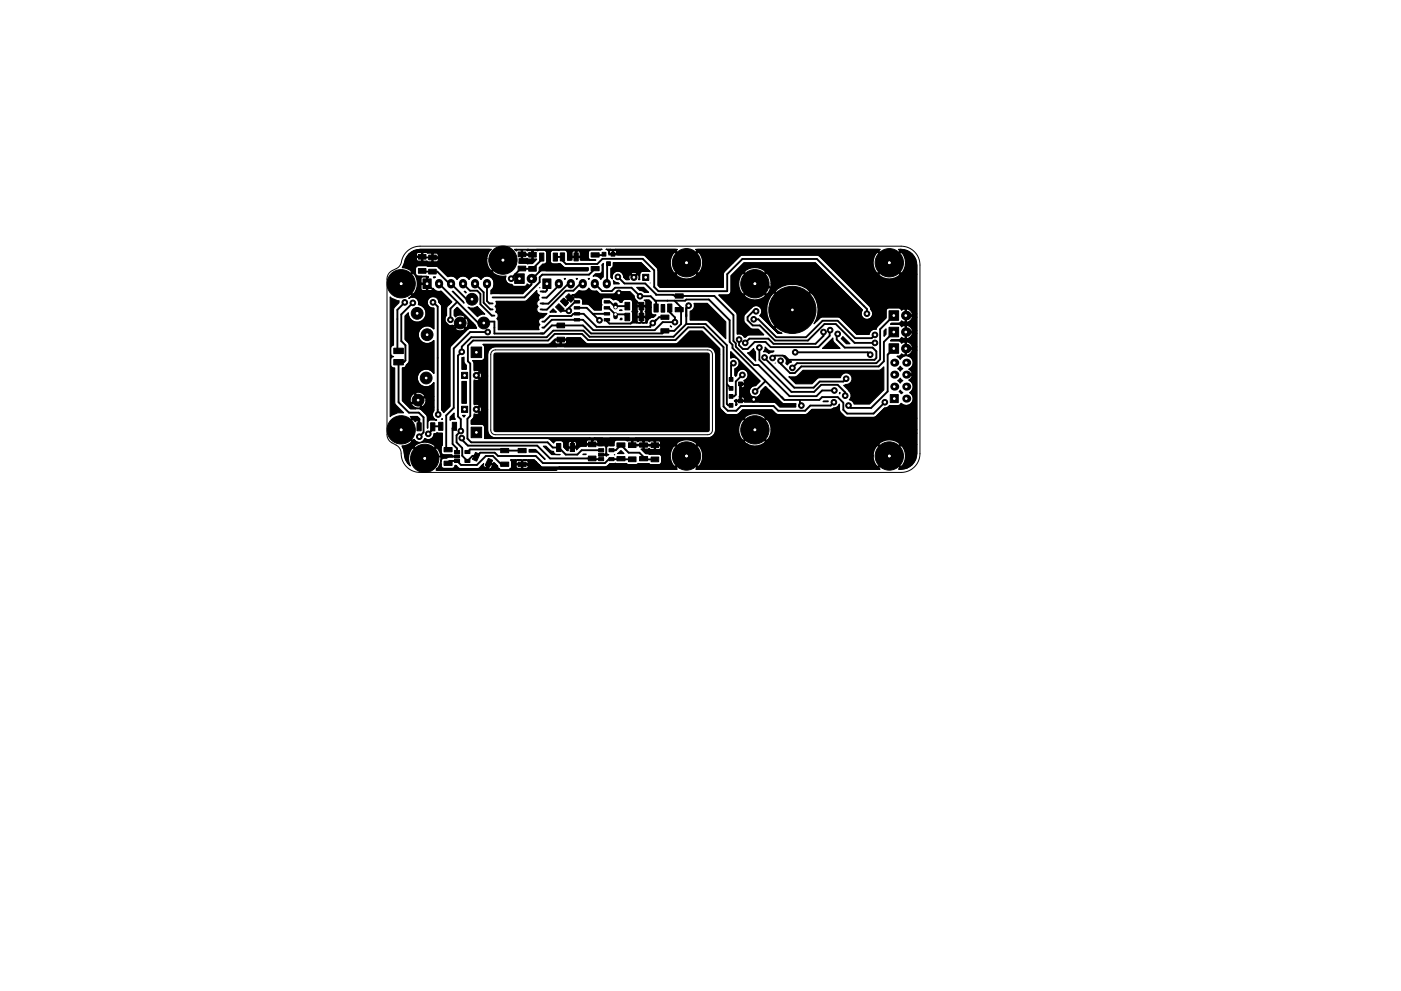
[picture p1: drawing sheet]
<svg xmlns="http://www.w3.org/2000/svg" width="297mm" height="210mm" viewBox="0 0 297 210" stroke-linecap="round" stroke-linejoin="round" font-family="sans-serif">
<path d="M104.3 74.5l.8-.3h45a1 1 0 0 1 1 1v16a1 1 0 0 1-1 1h-45a1 1 0 0 1-1-1v-16zM85.1 96.2l-.2-.7-.4-.6-2-1.5-.4-1.2v-33.2l.1-.6 .4-.6 1.7-1 .7-.8a4.2 4.2 0 0 1 4.1-3.8h102a4 4 0 0 1 4 4v40a4 4 0 0 1-4 4h-102a4 4 0 0 1-4-4" fill="none" stroke="#000" stroke-width=".21"/>
<g fill="#000" stroke="#000" stroke-width=".21">
<path d="M88.7 54h1.6v1h-1.6zM88.7 57h1.6v1h-1.6zM89.7 59.2h1.7v2h-1.7zM90.9 54.1h1.6v1h-1.6zM90.9 57.1h1.6v1h-1.6zM109.9 56.5h1.6v1h-1.6zM109.9 53.5h1.6v1h-1.6zM109.1 58.1h2v2h-2zM112.1 56.5h1.6v1h-1.6zM112.1 53.5h1.6v1h-1.6zM114.4 53.7h.9v1.7h-.9zM115.1 59.2h1.7v2h-1.7z"/>
<path d="M117.3 53.7h.9v1.7h-.9zM118.8 53.7h.9v1.7h-.9zM121.7 53.7h.9v1.7h-.9zM125.3 56.5h1.7v.9h-1.7zM125.3 53.6h1.7v.9h-1.7zM127.7 53.5h.8v.8h-.8zM128.6 55.5h.8v.8h-.8zM129.6 53.5h.8v.8h-.8zM136.3 58.2h1.3v1.3h-1.3zM83.5 73.9h2v1.1h-2zM83.5 76.3h2v1.1h-2zM97.9 79h1.3v1.3h-1.3z"/>
<path d="M99.9 73.6h2.2v2.3h-2.2zM117.8 65.1l.7-.7 1.1 1.2-.7 .7zM118.1 68.5h1.6v1h-1.6zM118.1 71.5h1.6v1h-1.6zM119.9 63l.7-.7 1.1 1.1-.7 .7zM121.8 63.8h1.1v.5h-1.1zM121.8 65.1h1.1v.5h-1.1zM121.8 66.3h1.1v.5h-1.1zM121.8 67.6h1.1v.5h-1.1zM128.1 67.6h1.1v.5h-1.1zM128.1 66.3h1.1v.5h-1.1zM128.1 65.1h1.1v.5h-1.1z"/>
<path d="M128.1 63.8h1.1v.5h-1.1zM132.5 66.4h1v1.6h-1zM132.5 64.1h1v1.6h-1zM135.5 66.4h1v1.6h-1zM135.5 64.1h1v1.6h-1zM138.7 64.5h.9v1.7h-.9zM140.1 69.7h1.7v.9h-1.7zM140.1 66.8h1.7v.9h-1.7zM141.6 64.5h.9v1.7h-.9zM143.2 65.2h1.7v.9h-1.7zM143.2 62.3h1.7v.9h-1.7zM188.5 65.9h2v2.1h-2z"/>
<path d="M188.5 69.4h2v2.1h-2zM188.5 72.9h2v2.1h-2zM88.4 89.7h.9v1.7h-.9zM91.3 89.7h.9v1.7h-.9zM93 89.6h.9v1.7h-.9zM94.2 94.9h1.7v.9h-1.7zM94.2 97.8h1.7v.9h-1.7zM96.4 97.5h1v.6h-1zM96.4 96.5h1v.7h-1zM96.4 95.6h1v.6h-1zM95.9 89.6h.9v1.7h-.9zM97.9 86.2h1.3v1.3h-1.3z"/>
<path d="M98.6 95.6h1v.6h-1zM98.6 97.5h1v.6h-1zM100.8 96l.9 .4-.6 1.5-.9-.5zM99.9 90.6h2.2v2.3h-2.2zM103.5 97.2l1 .5-.7 1.4-.9-.4zM106.2 98h1.7v.9h-1.7zM106.2 95.1h1.7v.9h-1.7zM109.9 95.1h1.7v.9h-1.7zM109.9 98h1.7v.9h-1.7zM118 94.1h.9v1.7h-.9zM120.9 94.1h.9v1.7h-.9zM124.8 96.8h1.6v1h-1.6z"/>
<path d="M124.8 93.8h1.6v1h-1.6zM126.9 97.1h1.1v.6h-1.1zM126.9 96.1h1.1v.7h-1.1zM126.9 95.2h1.1v.6h-1.1zM129.1 95.2h1.1v.6h-1.1zM129.1 97.1h1.1v.6h-1.1zM130.8 94h1.7v.9h-1.7zM130.8 96.9h1.7v.9h-1.7zM133.3 96.9h1.6v1h-1.6zM133.3 93.9h1.6v1h-1.6zM135.6 94h1.7v.9h-1.7zM135.6 96.9h1.7v.9h-1.7z"/>
<path d="M138.1 97h1.6v1h-1.6zM138.1 94h1.6v1h-1.6zM154.6 85.6h.8v.8h-.8zM154.6 83.7h.8v.8h-.8zM154.6 82h.8v.8h-.8zM154.6 80.1h.8v.8h-.8zM156.6 84.6h.8v.8h-.8zM156.6 81h.8v.8h-.8zM188.8 83.7h1.7v1.7h-1.7z"/>
<circle cx="106.6" cy="55.2" r="3"/>
<circle cx="106.6" cy="55.2" r="2"/>
<circle cx="108.4" cy="59.1" r=".6"/>
<circle cx="131" cy="58.7" r=".6"/>
<circle cx="134.4" cy="58.8" r=".65"/>
<circle cx="145.6" cy="55.7" r="3"/>
<circle cx="145.6" cy="55.7" r="2"/>
<circle cx="188.6" cy="55.7" r="3"/>
<circle cx="188.6" cy="55.7" r="2"/>
<circle cx="85.1" cy="60.2" r="3"/>
<circle cx="85.1" cy="60.2" r="2"/>
<circle cx="85.8" cy="64.2" r=".6"/>
<circle cx="87.5" cy="64.3" r=".6"/>
<circle cx="88.4" cy="66.5" r="1.25"/>
<circle cx="90.6" cy="71" r="1.25"/>
<circle cx="91.8" cy="64.1" r=".6"/>
<circle cx="95.5" cy="67.8" r=".6"/>
<circle cx="97.6" cy="68.5" r="1.25"/>
<circle cx="97.9" cy="74.6" r=".6"/>
<circle cx="100.1" cy="63.5" r="1.25"/>
<circle cx="101" cy="79.6" r=".65"/>
<circle cx="102.6" cy="68.5" r="1.25"/>
<circle cx="103.4" cy="70.4" r=".6"/>
<circle cx="120.6" cy="65.9" r=".6"/>
<circle cx="127.1" cy="67.9" r=".6"/>
<circle cx="131.2" cy="62.1" r=".6"/>
<circle cx="135.7" cy="62.8" r=".6"/>
<circle cx="138.4" cy="68.5" r=".6"/>
<circle cx="143.1" cy="68.3" r=".6"/>
<circle cx="146" cy="64.8" r=".6"/>
<circle cx="155.5" cy="77" r=".6"/>
<circle cx="156.7" cy="72" r=".6"/>
<circle cx="157.4" cy="79.5" r=".6"/>
<circle cx="158" cy="72.7" r=".6"/>
<circle cx="159.8" cy="67.7" r=".6"/>
<circle cx="160.1" cy="60.2" r="3"/>
<circle cx="160.1" cy="60.2" r="2"/>
<circle cx="160.3" cy="66" r=".6"/>
<circle cx="161" cy="73.7" r=".6"/>
<circle cx="162.1" cy="75.8" r=".6"/>
<circle cx="163.8" cy="75.9" r=".6"/>
<circle cx="165.5" cy="76.5" r=".6"/>
<circle cx="168" cy="65.7" r="5"/>
<circle cx="168" cy="78" r=".6"/>
<circle cx="168.6" cy="74.7" r=".6"/>
<circle cx="174.6" cy="70.4" r=".6"/>
<circle cx="176" cy="70" r=".6"/>
<circle cx="177.6" cy="70.8" r=".6"/>
<circle cx="183.8" cy="66.5" r=".6"/>
<circle cx="184.5" cy="75.2" r=".6"/>
<circle cx="185.5" cy="72.7" r=".6"/>
<circle cx="185.5" cy="71" r=".6"/>
<circle cx="85.1" cy="91.2" r="3"/>
<circle cx="85.1" cy="91.2" r="2"/>
<circle cx="88.6" cy="84.9" r="1.25"/>
<circle cx="88.9" cy="92.6" r=".6"/>
<circle cx="90.1" cy="97.2" r="3"/>
<circle cx="90.1" cy="97.2" r="2"/>
<circle cx="90.4" cy="80.2" r="1.25"/>
<circle cx="90.8" cy="92" r=".6"/>
<circle cx="92.9" cy="87.9" r=".6"/>
<circle cx="97.7" cy="91.4" r=".6"/>
<circle cx="97.9" cy="92.9" r=".6"/>
<circle cx="101" cy="86.8" r=".65"/>
<circle cx="145.6" cy="96.7" r="3"/>
<circle cx="145.6" cy="96.7" r="2"/>
<circle cx="159.8" cy="84.7" r=".6"/>
<circle cx="160.1" cy="91.2" r="3"/>
<circle cx="160.1" cy="91.2" r="2"/>
<circle cx="160.1" cy="83" r=".6"/>
<circle cx="169.9" cy="86" r=".6"/>
<circle cx="176.8" cy="85.3" r=".6"/>
<circle cx="176.9" cy="82.8" r=".6"/>
<circle cx="179.2" cy="83.9" r=".6"/>
<circle cx="179.4" cy="80.3" r=".6"/>
<circle cx="179.9" cy="86" r=".6"/>
<circle cx="187.6" cy="85.3" r=".6"/>
<circle cx="188.6" cy="96.7" r="3"/>
<circle cx="188.6" cy="96.7" r="2"/>
</g>
<g fill="#000">
<circle cx="112.7" cy="59.1" r="1.02"/>
<circle cx="189.6" cy="79.5" r=".85"/>
<circle cx="189.6" cy="76.9" r=".85"/>
<circle cx="192" cy="73.9" r="1.02"/>
<circle cx="192" cy="70.4" r="1.02"/>
<circle cx="192" cy="66.9" r="1.02"/>
<circle cx="192.1" cy="79.5" r=".85"/>
<circle cx="192.1" cy="76.9" r=".85"/>
<circle cx="189.6" cy="82" r=".85"/>
<circle cx="192.1" cy="84.6" r=".85"/>
<circle cx="192.1" cy="82" r=".85"/>
</g>
<path d="M93.1 60v.4M95.6 60v.4M98.2 60v.4M100.7 60v.4M103.3 60v.4M118.5 60v.4M121 60v.4M123.6 60v.4M126.1 60v.4M128.7 60v.4" fill="none" stroke="#000" stroke-width="1.7"/>
<path d="M130.5 64.6v.5M130.5 66.7v.5" fill="none" stroke="#000" stroke-width="1"/>
<g fill="none" stroke="#000" stroke-width=".4">
<path d="M89.2 54.5l.5 .1h2.8l.2 .2M89.5 57.5l.2 .1h3l2.6 2.6h.3l3.3 3.3h1.2M95.6 59.9v.6M112.9 53.1v.9h-2.2M114.9 54.5v.6l-2 1.9h-2.5l-2 2.1M115.9 56.1l-3 3h-.2v1.2l-1.1 1.1h-5.9l-.5 .4h-.7l.1-.1M117.8 54.5h1.5v.8l.7 .7h6.6l1.1-1.1h8.6l2.4 2.4v3.6l.9 .9h14.6v-3.6l3.2-3.3h15.8l10.6 10.6v1M126.2 57l-1.3 1.3h-9.9l-.6 .5v1.1l-3.2 3.2h-6.7M126.7 54.1h1.1M128.7 56.1v4.1M131 58.7l1.4 1.4h4.4l2.3 2.4h3.7l.3 .3h8.4l4 4v5.5l.5 .5v.7l3.9 3.9h.9l6.6 6.6h5.7l1.2-1.2h2.6M85.8 64.2l-1.5 1.5v9"/>
<path d="M87.5 64.3l-2.4 2.4v5.7l.9 .8v3.3l-.4 .4h-1.1v8.4l2.2 2.2h2.1l1 1v3.2l-.9 .9M90.8 60.2h-.2l3.7 3.7v4.3l.9 .9h1.8l.6-.6M91.8 64.1l1 .9 .1 22.9M93.1 60.2l8.3 8.3h1.2l.3-.3h1.9v2.6h10.5l1.7-1.8h6.6l1.7 1.7h15.1l.6-.5h2l1.4-1.5v-3.5l-1.4-1.4M96.9 64l-1.4 1.5v2.3M98.2 60.2l1.5 1.5h1.5l.7 .6v2.2l2.4 2.5h.5M100.7 60.2l1.8 1.8v2.2l1.5 1.4h.5M103 60.2h.3v3.7l.5 .5h.7M103.4 70.4h-3.7l-3.5 3.5v12.6l-1.6 1.6v7.3M114.6 61.8h.7M114.6 70.7h.5M116 60.2v1.4l-.3 .3h-.7"/>
<path d="M118.5 60.2v.4l-2.6 2.6h-.9M118.7 65.3l.6 .6h1.3M118.9 72.2v1.2M120.5 63.7h.6l1.8-1.9h3.6l.6 .6h6.4l2.5 2.5v2.3h-.9l-1.4 1.4h-4.5l-.5-.5v-.2M120.5 65.8l.1 .1M121 60.2h-.5l-4.2 4.2h-1.7M122.3 65.3h2.1l2.7 2.6M122.3 64h-.4l-1.3 1.3v.6M123.6 60.2h-.6l-1.4 1.5h-1.6l-4.1 4-1.3-.1M125.7 66.6h3M126.1 60.2l1.6 1.5h2l.7-.7h3.5l1.8 1.8h2.3l1.1 1.2v1.3M128.7 65.3h.4l1.4 1.4h2l.5 .5"/>
<path d="M128.7 64h.6l1.2 1.2M130.4 66.6l.1 .1M131.2 62.1l-.2 .3M133 64.9h-2.2l-.4 .4M138.9 63.8h6.4l.2-.3h4.8l4.4 4.4v4.6l.6 .6v.7l11 11h7.4l.6-.6h3.3l1.2 1.2v1.5l.8 .8h5.6l2.4-2.4M139.1 67.9l-1.2 1.1v.3h-11.4l-2.8-2.7h-2.1l-.5 .4h-4.5l-1.2 1.2h-.4M141 67.3h-1.2l-.9 .8M142 65.3v.9l1.1 1.1v1.4M143.1 68.3h-2.6l-1.7 1.7h-13l-2.2-2.1h-6.6l-1.7 1.6h-.3M145.5 68.7h4.1l4.5 4.5v12.5l.3 .3h.6M145.5 68.7l-2.7 2.7h-17.8l-1.3-1.3h-6.4l-1.4 1.4h-16l-2 2v1.1l-.8 .8v12.9l.6 .6v2.5l-.9 .9v1.5l1.2 1.2v1.7l1.1 1.1 1.1-1.1h.7M146 64.8l-.5 .5v3.4"/>
<path d="M155.5 77l-.5 .5v3M157.4 79.5l-1.4 1.4v2.8l-.3 .4h-.7M159.8 67.7h1l3.8 3.8h6.3l3.5-3.5h3.2l3.7 3.7h3.5l.7-.7M160.3 66h-.6l-1.2 1.2v.7l1.1 1.1h1.5l3.2 3.2h7l3.5-3.5h2.4l4 4h4.3M161 73.7v2.6l6.8 6.8h4.8l1.5-1.5h3.5l1.6 1.6v.7M162.1 75.8l6.3 6.4h4.1l1.3-1.3h5l.6-.6M162.5 60.2l5.5 5.5M168.6 74.7h15.4l.5 .5M174.6 70.4v.8l-1.7 1.7h-8.9l-1.1-1.1h-4l-.9 .9M176 70l-.1 1.2-2.4 2.4h-10.1l-1.1-1.1h-2.3l-1.5 1.5h-1l-.8-.8v-1.2M177.6 70.8l-.2 .2v1l1.7 1.7h5.9l.8 .8v1.4l-.4 .4h-18.5l-.9-.9h-1.7l-.5 .5M189.5 66.9l-2.9 2.9v6.4l-.8 .8h-16.8l-1 1"/>
<path d="M189.5 70.4l-2.1 2.1v4.1l-1.1 1.1h-16.4l-1.4 1.4h-1l-2-2v-.6M189.5 73.9l-1.3 1.3v7.8l-3.5 3.5h-4.3l-.5-.5M90.1 96.2v1M90.1 97.2l.4 .5M92.5 99.7h25.5M93.5 90.4h-1.6l-.1 .7-1 .9M94.8 98.3l.5-.5h1.6l.9 .8h3.3l1.9-1.9h1.5l1.8 1.8h.7M96.4 90.4l-.4 .4v3.4l.9 .9v.8M96.9 96.8h-6.4l-.4 .4M97.9 92.9v.3l1.3 1.3h14.7l2.7 2.8h9M100.9 96.9l.9-.9h3.1l.7 .7h8l1.5 1.5h13.2l.8-.8 2.6-.1 .1 .1h2.3M103.7 98.2v.8l-.8 .7"/>
<path d="M108.8 99.6l.1 .1M110.7 98.5l.1 1.2M110.7 95.6h-3.7l-.2-.3h-7.1l-.6 .6M122.5 93.9v.4M122.5 94.3l-.6 .6h-.5M125.6 93.6v.7h-3.1M125.7 97.4h1.8M128.5 93.2v3l-.2 .3h-.8M129.7 95.5h.9l1.1-1.1 1.6 1.6h2.3l.9 .9 .1 .6h2.3M134.1 93.4v1l4.8 .1M154.1 81.5l.9 .9h-.3M157 81.4v3.6h3.3"/>
<path d="M162.2 80.7v.2l-2.1 2.1M163.3 81.8v.1M169.6 84.8v.9l.3 .3M176.8 85.3l-.7 .7h-4.3l-1.1 1.1h-5.7l-1-1h-6.9l-1 1h-1.8l-.9-.9v-12.6l-4.2-4.2h-3.3l-2.7 2.7h-18.5l-1.3-1.3h-5.8l-1.4 1.4h-15.9l-1.1 1.1v3.3l.5 .5v11.1l-.6 .6v4.2l.8 .8h16.2l1.1 1.1h1.3l1.5 1.5h2.4l.9-.9h4.2"/>
</g>
<g fill="#000" stroke="#000" stroke-width=".25">
<path d="M86.7 53.9l1.1-.7 1.3-.3h14.7l-.8 1.6v.3h-9.5l-.4-.7a.62 .62 0 0 0-.6-.6l-3.8-.2a.64 .64 0 0 0-.6 .7v1a.64 .64 0 0 0 .6 .6h1.8l.4 .2h1.6l.4-.2a.79 .79 0 0 0 .6-.8h9.5a3.6 3.6 0 0 0 4.2 4 1.25 1.25 0 0 0 1.3 1.6l.2 .2h-3l-.7 .4-.4-.1a1.55 1.55 0 0 0-.5-2.1 1.55 1.55 0 0 0-2.1 .5 1.44 1.44 0 0 0-2.6 0 1.44 1.44 0 0 0-2.5 0 1.41 1.41 0 0 0-1.9-.6l-2.3-2.2-4-.2a.64 .64 0 0 0-.6 .7v1.1l-1-1-1.3-.5h-.4l.6-1.6zM86.7 53.9a3.3 3.3 0 0 1 2.4-1h15.1l-.4 .4-.4 .8h-10.5l-.4-.4-.9 .1h-.9l-.3-.2-.8 .1-.9-.1-.4 .3 .1 .5h1v-.7h.2l.1 .7v.2l-1.4 .1v.5l.4 .2h.6l.1-.8h.2l.1 .8 .8-.1 .3 .2 .7 .1 .1-1.8h.2v.7h1l.1-.4h10.5l-.2 .8-11.4-.1 .1 .8 .9-.1 .1-.6h10.3a2.92 2.92 0 0 0 1 2.6l2.4-2.5 .2 .2-2.4 2.4 .3 .4 .6 .4 .7 .2h1.3l-.1 .2a1.23 1.23 0 0 0 1.3 1.6l.2 .2 .4 .2 2.2-.1 .5-.5 .8 .4-1.8 1.7-6.7 .1v-.8a1.6 1.6 0 0 0 .3-2.4 1.6 1.6 0 0 0-2.4 0h-.1a1.49 1.49 0 0 0-2.5 .1 1.48 1.48 0 0 0-2.5 0 1.47 1.47 0 0 0-1.9-.6l-2.2-2.1-4.3-.2-.4 .5v1.1l.2 .5 .4 .1h1.8l.4 .2h-1.3l-.3 .3 .1 1h1v-1.2h.3v1.3h-2.2a2.78 2.78 0 0 0-1-2.3l-2.3 2.3 2.3 2.3a2.31 2.31 0 0 0 1-2.3h2.2v.1l-1.4 .1v.9l.1 .2 .9 .1 .1-1.3h.3l.1 1.3h.8l.2-.4 .7 .5 1 .1 2.3 2.2-1.1 1.2v1.7l-.2 .2a1.23 1.23 0 0 0 0 1.5 1.23 1.23 0 0 0 1.5 .4l.1 .4 .3 .2 2.2-2.3a1.34 1.34 0 0 0-2 0l-.3-.4v-1.1l.6-.6 3.4 3.4h-1l-.1-.7-.4-.4-1 1 1 1.1 .3-.4 .2-.6h1l.5 .4 .2 .6-2.4 .1-1-1-1 1a1.32 1.32 0 0 0 2 0h.7l-3.7 3.7-.2 .4v12.4l-1.3 1.3-.5-.5v-22l-.1-.4-.5-.6a1.24 1.24 0 0 0-1.4-1.1 1.24 1.24 0 0 0-1 1.4 1.24 1.24 0 0 0 1.4 1.1v4.4l-.3-.3a1.88 1.88 0 0 0-2.6 .3 1.88 1.88 0 0 0 .2 2.6 1.88 1.88 0 0 0 2.7-.2v7l-.2-.2a1.88 1.88 0 0 0-2.8-.1 1.88 1.88 0 0 0 .2 2.8 1.88 1.88 0 0 0 2.8-.5v2.9h-2a1.32 1.32 0 0 0-1.9-.7l.6 1.3 1.3-.6h2v.8h-1.7l-.2-.6-1 .5h-.6l-.6-1.3a1.32 1.32 0 0 0-.7 1.9l1.3-.6h.6l-.3 .2 .6 1.3 .3-.1 .4-.4 .2-.9h1.7v1.5h-2.8l-.6-1.3-1.3 .6 .2 .4 .8 .5 .7-.1 .2-.1h2.8l-.1 .8a1.23 1.23 0 0 0 .7 1.9h-1.3l-.5 .2-.1 .3-.1 1.2v-2.3l-.2-.5-1.3-1.2-2.1-.1-1.7-1.7v-6.9a.73 .73 0 0 0 .9-.7l.6-.8v-3.4l-.2-.4-.7-.8v-4.9l.7-.7v.3a1.88 1.88 0 0 0 1.9 1.7 1.88 1.88 0 0 0 1.8-1.8 1.88 1.88 0 0 0-1.6-2 1.23 1.23 0 0 0-.5-1.4 1.23 1.23 0 0 0-1.5 .1l-.1-.1 .7-.6-2.4-2.4 2.4-2.4-.3-.5-.6-.3-1.1-.2 .7-1.9zM88.2 58.4l.3 .2h.9l-.4 .6v2a.64 .64 0 0 0 .7 .7h1.3l1.1 1.1a1.25 1.25 0 0 0-1.5 1.1 1.25 1.25 0 0 0 1.4 1.3v4.4a1.9 1.9 0 0 0-2.8-.2 1.9 1.9 0 0 0 0 2.8 1.9 1.9 0 0 0 2.8-.1v6.9a1.91 1.91 0 0 0-2.9-.4 1.91 1.91 0 0 0 0 2.8 1.91 1.91 0 0 0 2.9-.4v5.9a1.21 1.21 0 0 0 .6 2h-.2a1.88 1.88 0 0 0-1.6 .2l-.1 .4-.1 1.1v-2.3a2.79 2.79 0 0 0-1.5-1.7h-.1a1.9 1.9 0 0 0 1.3-2.9 1.9 1.9 0 0 0-3.1-.2 1.9 1.9 0 0 0 .9 3h-1.1l-1.7-1.7v-6.9h.2a.69 .69 0 0 0 .7-.7l.5-.6 .1-.3v-3.3l-.3-.5-.6-.7v-4.9l.7-.7a1.9 1.9 0 0 0 1.7 2 1.9 1.9 0 0 0 2.1-1.7 1.9 1.9 0 0 0-1.7-2.1 1.22 1.22 0 0 0-1.4-1.6 3.5 3.5 0 0 0 .9-4.6zM91.9 58.8h.4l-.3 .2zM109.1 52.9h18.5l-.3 .2-2.1-.1-.3 .2-.2 .4h-1.7a.45 .45 0 0 0-.7-.3h-.3a.45 .45 0 0 0-.7 .3l.1 .8h.6v-1.1h.3v1.1l.7-.1v-.7h1.7v1.1l.2 .3 .3 .2h1.1h-3.3l-.1-.6h-1.5l-.1 .6h-1v-1.7l-.3-.4h-2.9l-.3 .2-.1 .4v1.9l.3 .4h1.8l1 .8h4.9v.5l-.1 .1h-9.6l-.7 .4v-1l.8-.8 .5-.1 .3-.2v-2l-.2-.5-.3-.1h-1l-.4 .1-1.9-.1-.3 .1-.3-.2h-.6l-.1 .8 2 .1v-.7h.2v.7v.3l-2.2-.1 .1 .8 .9-.1 .2 .1 .7 .1 .1-.8h.2v.7l.8 .1-.9 .9-1.1 .1-1.8-.2v-.9l.5-.1v-1.7l-.7-.1-.3 .3zM110.3 55.1l3.3 .1-.7 .7-1.1 .1-1.5-.2zM111.8 52.9h.2zM112.5 59h.3v.3l-.3-.1zM113.8 52.9h13.8l-.3 .1h-2a.64 .64 0 0 0-.6 .6v.9a.64 .64 0 0 0 .6 .7h1h-3.1v-1.5a.64 .64 0 0 0-.6-.7h-.9a.64 .64 0 0 0-.6 .7v1.5h-.8v-1.5a.64 .64 0 0 0-.6-.7l-1.3 .1a1.88 1.88 0 0 0-1.6 .1l-.1 .5v1.7a.64 .64 0 0 0 .6 .6h1.5l.6 .6 .6 .2h4.7v.5l-.1 .1h-8.9l.8-.7a.82 .82 0 0 0 .2-.9 .82 .82 0 0 0-.8-.5v-1.6a.64 .64 0 0 0-.6-.7l-1.1 .1zM119.6 59.1h.3l-.1 .2zM122.2 59.1h.2l-.1 .2zM124.7 59.1h.3l-.2 .2z"/>
<path d="M127.9 55.9v2.9l-.5 .5a1.37 1.37 0 0 0-1.7-.7l.6-.5h.7a.64 .64 0 0 0 .7-.7l-.1-1.2zM128.5 52.9h1l-.5 .3zM130 55.7h5.9l1.9 1.9h-1.7l-.5 .5h-.6a.72 .72 0 0 0-1.2 0l.6 .6 .6-.6h.6v1.2h-.2l.1-.6-.2-.4h-.1l-.8 .7-.8-.7h-.1l-.2 .5 .1 .5h-.7l-.5-.5a1.23 1.23 0 0 0-1.4-1.3 1.23 1.23 0 0 0-1 1.6l-.3-.2v-2l.5-.3zM130.1 55.7h5.8l1.9 1.9h-1.5a.69 .69 0 0 0-.7 .8 1.28 1.28 0 0 0-1.6-.8 1.28 1.28 0 0 0-.8 1.7h-.5l-.5-.5a1.23 1.23 0 0 0-1.4-1.3 1.23 1.23 0 0 0-.9 1.7l-.4-.3v-2l.5-.3zM102.4 73.1h13.8l.5-.2 1-1h2.3l.1-.2h3l.6 .6-5.9-.1-.1 .6 .3 .2h.7l.1-.8h.2l.1 .8 .9-.1 .1-.6h3.6l.6 .5 .4 .2h18.5l.6-.3 2.4-2.4h2.7l3.7 3.7v1.2h-.9l-.1-.6-.3-.5-.5-.4-.7-.1-45.6 .1-.8 .6-.3 .7v4.7h-1.3l-.2-.6h-.1l-.6 .5 .6 .6h.1l.2-.5h1.3v7.2h-1.3l-.2-.6h-.1l-.6 .5 .6 .6h.1l.2-.5h1.3v4.7l.5 .9 .9 .4h45.3l.5-.1 .8-.6 .3-.9v-16.1h.9v11.2l.2 .4 1.2 1.1 2.3 .1 1.1-1h6.3l1.2 1h5.8l.5-.2 .9-.9h4l.5-.2a1.71 1.71 0 0 0 1.4-.9v1.5l1.3 1.2 5.9 .1 .6-.3 1.7-1.7 .7-.2 .4-.4h2l.5-.4a1.48 1.48 0 0 0 2.2-.1 1.48 1.48 0 0 0-.4-2.2 1.47 1.47 0 0 0 .7-1.4 1.47 1.47 0 0 0-.9-1.3l.5-.5 .1-.5h-1.3v-.2h1.3l-.1-.6-.5-.5a1.48 1.48 0 0 0 .6-2.3 1.48 1.48 0 0 0-2.4 .2l-.7-.6 .7-.1 .2-.4 .6 .2h.2v-2.7l-.2-.1-.6 .3-.2-.3-.3-.2h-1.8l.2-.2h1.7l.4-.5 .6 .2h.2v-2.7l-.2-.1-.6 .3-.2-.3-.3-.2h-1.8l.2-.2h1.7l.4-.5 .6 .2h.2v-2.7l-.2-.1-.6 .3-.2-.3-.3-.2-2.5 .1-.2 .4v1.6l-1.9 1.9-.2 .6a1.22 1.22 0 0 0-1.5 1h-2.7l-3.4-3.4-.4-.3h-3.6l-1.6 1.5 .5-.9a5.1 5.1 0 0 0-1.2-5.7l-3.7 3.6h-.4l-3.7-3.6-.6 .5h-1.2l-2.2-2.2-2.3 2.2 .3 .5a3.2 3.2 0 0 0 4.2-.5h1.2a5.2 5.2 0 0 0 .6 6.8l3.7-3.7 .4 .1-3.9 3.8 .6 .6 .9 .5h-.9l-3.8-3.7 .2-.2a1.27 1.27 0 0 0-.4-1.8 1.27 1.27 0 0 0-1.8 .5l-1.4 1.4v1.4l1.4 1.4 1.7 .2 1.1 1.1h-3.2l-.9 .5a1.22 1.22 0 0 0-1.5-.6v-4.4l-3.9-3.9h1.9l.6-.4 .1-.4v-3.3l2.7-2.7h15.2l1.9 2h-12.5l-.3-.5a3.2 3.2 0 0 0-4.2 .5l2.3 2.2 2.2-2.2h12.5l2.5 2.4h-13.8l-.3-1.3-.3-.6-.4-.4-2.3 2.3h-.3l-2.3-2.3a3.1 3.1 0 0 0 0 4.6l2.3-2.3h.3l2.3 2.3 .4-.4 .3-.6 .3-1.3h13.8l1.7 1.7h-7.3l-.6-.6a5.2 5.2 0 0 0-6.8 .6l3.7 3.7 3.7-3.7h7.3l3.9 3.9a1.25 1.25 0 0 0 .2 1.7 1.25 1.25 0 0 0 1.7-.2 1.25 1.25 0 0 0-.2-1.8l-.2-.5-10.6-10.6-.4-.3h-16l-.6 .3-1.4 1.3h-6.4l-.3-1.3-.3-.6-.4-.3-2.3 2.2h-.3l-2.3-2.2h-12.3a.42 .42 0 0 0-.3-.4 .42 .42 0 0 0-.4 .1l-.4-.1a.44 .44 0 0 0-.5 .2 .44 .44 0 0 0 0 .5h.6v-.6h.3v.6h.6l.1-.3h12.3a3.1 3.1 0 0 0 0 4.5l2.3-2.3h.3l2.3 2.3 .4-.3 .3-.6 .3-1.4h6.4l-1.8 1.9-.2 .6h-5.6l-2.2-2.3-2.3 2.3a3.1 3.1 0 0 0 4.5 0h5.6v2.8h-13.5l-.4-.5v-3.5l-2.8-2.8-.4-.1h-7.2l-.1-.9-.5-.3h15.1l-.3 .4 2.3 2.3 2.2-2.3-.3-.4h39.1l-.3 .4 2.3 2.3 2.2-2.3-.3-.4h.5a3.3 3.3 0 0 1 3.3 2.8h-2.3l-.3-1.3-.3-.6-.4-.3-2.3 2.2h-.3l-2.3-2.2a3.1 3.1 0 0 0 0 4.5l2.3-2.3h.3l2.3 2.3 .4-.3 .3-.6 .3-1.4h2.3l.1 2.5h-3.6l-2.2-2.3-2.3 2.3a3.1 3.1 0 0 0 4.5 0h3.6v8.4h-1l-.4-.7-.5-.3h-.3v1.2h1.2v-.2h1v.7h-1v-.2h-1.2v1.2h.2l.6-.3 .4-.7h1v2.8h-1l-.4-.7-.5-.3h-.3v1.2h1.2v-.2h1v.7h-1v-.2h-1.2v1.2h.2l.6-.3 .4-.7h1v2.8h-1l-.4-.7-.5-.3h-.3v1.2h1.2v-.2h1v.7h-1v-.2h-1.2v1.2h.2l.6-.3 .4-.7h1v14.5h-32.1l-.3-.5a3.2 3.2 0 0 0-4.2 .5l2.3 2.2 2.2-2.2h32.1v2.4h-30.9l-.3-1.3-.3-.6-.4-.4-2.3 2.3h-.3l-2.3-2.3a3.1 3.1 0 0 0 0 4.6l2.3-2.3h.3l2.3 2.3 .4-.4 .3-.6 .3-1.3h30.9v3.1h-3.6l-.3-.4-.6-.3a3.4 3.4 0 0 0-2.8 0h-24.8l-2.2-2.2-2.3 2.2 .8 .7h-10.8l-.3-.4a3.4 3.4 0 0 0-3.9 0h-3.5l-.4-.4-1.8 .1a.26 .26 0 0 1-.2 .2 .26 .26 0 0 1-.3-.2l-1.8-.1-.4 .3-.2-.3h-.7l-.1 .8h2.1v-.7h.3v.7h1.1h1v-.7h.3v.7h1l.1-.4h3.5l-.3 .4 2.3 2.3 2.2-2.3h10.8a3.2 3.2 0 0 0 3.7-.7h24.8l-.8 .7 2.3 2.3 2.2-2.3h3.6l-.1 2.4h-2.3l-.3-1.3-.3-.6-.4-.3-2.3 2.2h-.3l-2.3-2.2a2.3 2.3 0 0 0-1 2.2h-36.1l-.3-1.3-.3-.6-.4-.3-2.3 2.2h-.3l-2.3-2.2-.3 .2-6.2-.2 .1 .8h.6a.27 .27 0 0 1 .3-.2 .27 .27 0 0 1 .2 .2l.8 .1 .1-.8h.3l.1 .8 .8-.1 .2-.6h2.7a3.1 3.1 0 0 0 .3 4.3l2.3-2.3h.3l2.3 2.3 .4-.3 .3-.6 .3-1.4 36.1 .1a2.78 2.78 0 0 0 1 2.2l2.3-2.3h.3l2.3 2.3 .4-.3 .3-.6 .3-1.4h2.3v.2a3.4 3.4 0 0 1-3.8 2.7l.3-.4-2.2-2.3-2.3 2.3 .3 .4h-39.1l.3-.4-2.2-2.3-2.3 2.3 .3 .4h-35.6l.5-.6v-1l-.2-.4h5l.4 .4h-1.7l-.4-.4-.8 .1-1-.1a.45 .45 0 0 0-.3 .8h1.1v-.7h.2v.7h1.1l.1-.4h1.7l.7 .7-4.9-.1a.45 .45 0 0 0 .3 .8h.7l.1-.8h.2l.1 .8 .9-.1 .2-.6h2.4l.7 .4h13.2l.4-.2 .6-.5 3.5-.1 .4 .3h1.7l.4-.3h2.3l.4 .3h1.7l.3-.1 .3-.4v-1.1l-.2-.5-.3-.2-2.1 .1-.8-.2-1-.9 .4-.1v-.7l-2.4 .1-.1-1.1-.8 .1-.4-.3h-1.8l-.3 .1-.3 .3h-3.4l-.4-.4-.7 .1-1-.1-.3 .3-.1 .5-2.1-.1a.45 .45 0 0 0-.7-.2l-.4-.1a.48 .48 0 0 0-.6 .4v.6l.7 .1v-1h.3v1h.6l.1-.7h3.2v-.7h.3v.7h1l.1-.4h3.4v.9h-1.3l-.4 .3-.4-.3h-1.3l-.1-.2h-2.3l-.1 .3-1.3 .1-.8 .7-.1-.4h-1.5l-.1 .5h-.2l-.8-.7v-1l-.3-.4h-1.4l-.4 .5-1.1-1h-13.6v-2.4l-.2-.4-.4-.2h-2.2v-.8l.6-.6v-.8l.6 .1 .4-.1 .1-.2-.8-.7 .8-.8-.1-.2-.4-.1-.6 .1v-5.3l.6 .1 .4-.1 .1-.2-.8-.8 .8-.7-.3-.3-.8 .1v-1.7l-.3-.5h2.1l.4-.4v-2.5zM130.4 52.9h12.9l-.8 .8a3.7 3.7 0 0 0 .9 5.1 3.7 3.7 0 0 0 5-.8 3.7 3.7 0 0 0-.6-5.1h38.5l-.8 .8a3.7 3.7 0 0 0 .9 5.1 3.7 3.7 0 0 0 5-.8 3.7 3.7 0 0 0-.6-5.1 3.4 3.4 0 0 1 3.6 3.4v35.6h-30.7a3.7 3.7 0 0 0-4.4-4.3 3.7 3.7 0 0 0-2.3 5.7 3.7 3.7 0 0 0 6.1 0l.6-1.4h30.7v4.3l-.3 1.3a3.4 3.4 0 0 1-3.2 2.1 3.7 3.7 0 0 0 .3-5.4 3.7 3.7 0 0 0-5.3 0 3.7 3.7 0 0 0 .3 5.4h-38.3l.7-.8a3.7 3.7 0 0 0-.8-5 3.7 3.7 0 0 0-5.1 .7 3.7 3.7 0 0 0 .5 5.1h-24.4l-.3-.5h9.8l.5-.3 .5-.4 1.2-.1h2.3l.5 .3h1.6l.4-.3 2.3 .1 .5 .2h1.6a.64 .64 0 0 0 .6-.6l-.1-1.3-.3-.3h-2.1l-.9-.2-.7-.7 1.4-.1 .5 .2h1.6a.64 .64 0 0 0 .6-.6l-.1-1.3-.3-.3-1.8-.1-.4 .2-.4-.2h-1.7l-.4 .2-.3-.2-.2-.4h15.4a1.7 1.7 0 0 0 1.6-1.7v-16a1.68 1.68 0 0 0-1.6-1.6h-30.4v-.4a.64 .64 0 0 0 .6-.7v-.8h2.8l1 1 .6 .3h18.5l.6-.3 2.4-2.4h2.7l3.7 3.7v12.6a2.6 2.6 0 0 0 1.7 1.4l2.1-.1 1-.9h6.3l.7 .7 .6 .3h5.7l.6-.3 .8-.8h4l.6-.3a1.14 1.14 0 0 0 1.3-.8v1.1a2.26 2.26 0 0 0 1.6 1.7l5.9-.1 2-1.9a1.18 1.18 0 0 0 1.1-.6l1.9 .1 .4-.2 .2-.3a1.48 1.48 0 0 0 2.2-.1 1.48 1.48 0 0 0-.4-2.2 1.43 1.43 0 0 0 0-2.5 1.43 1.43 0 0 0 0-2.6 1.44 1.44 0 0 0 .7-1.5 1.44 1.44 0 0 0-1.1-1.2 1.64 1.64 0 0 0 1-2.3 1.64 1.64 0 0 0-2.4-.6l-.6-.3h-1.7l.2-.2h1.8l.3-.3 .3 .2a1.65 1.65 0 0 0 2.3-1.7 1.65 1.65 0 0 0-2.6-1.2l-.6-.3h-1.7l.2-.2h1.8l.3-.3 .3 .2a1.65 1.65 0 0 0 2.3-1.7 1.65 1.65 0 0 0-2.6-1.2l-.6-.3h-2a.64 .64 0 0 0-.7 .6v1.5l-1.8 1.9-.3 .5a1.23 1.23 0 0 0-1.4 1.1h-2.7l-3.7-3.6-3.5-.1-.6 .3-.7 .7 .5-1.3a5.7 5.7 0 0 0-2.5-6 5.7 5.7 0 0 0-6.5 .3l-.9-.9v-.8a3.7 3.7 0 0 0-5.3-2.6 3.7 3.7 0 0 0-1.1 5.7 3.7 3.7 0 0 0 5.9-.5l.2 .3-.2 .2a5.6 5.6 0 0 0 2.1 8.1h-.4l-3.8-3.7a1.27 1.27 0 0 0-.1-2 1.27 1.27 0 0 0-1.9 .5l-1.4 1.4v1.4a2.72 2.72 0 0 0 3.1 1.6l1.1 1.1h-3l-1.1 .5a1.17 1.17 0 0 0-1.5-.6v-4.4l-3.9-3.9h1.8l.6-.2 .2-.6v-3.3l2.7-2.7h15.2l9.9 10v.1a1.26 1.26 0 0 0 .3 1.7 1.26 1.26 0 0 0 1.7-.3 1.26 1.26 0 0 0-.2-1.8l-.2-.5-10.9-10.8h-16.4l-3.7 3.7v3.1h-13.5l-.4-.5v-3.5l-2.6-2.7-.6-.2h-5.3v-.6a.62 .62 0 0 0-.6-.6zM93 63.8l.5 .5v.3l-.5-.5zM93.3 61.8h.2l2.3 2.2-.7 .7v-1.1zM95.9 61.8h.2l2.1 2.2 .2 .3zM96.3 65.8l.6-.6 3.8 3.8 .3 .6h-1.3l-.6 .3-3.7 3.7v12.6l-1.3 1.3-.5-.6v-18.2a2.43 2.43 0 0 0 2.8 1.3 1.9 1.9 0 0 0 2.6-.2 1.9 1.9 0 0 0 0-2.5 1.9 1.9 0 0 0-2.6-.3zM97.9 75.9l.5-.1a1.49 1.49 0 0 0 .5 1.7v.9h-1zM98.4 61.8h.2l.3 .3-.1 .1z"/>
<path d="M99.2 65.2a1.77 1.77 0 0 0 2-.2l1.6 1.7h-.6l-.9 .5zM104.8 75l45.4-.1 .2 .4-.1 16.1-.3 .2-45.1-.1-.2-.3zM106 62.3l4.9-.1zM105.1 63.9h6.4l2.3-2.3a.78 .78 0 0 0 .6 1 .77 .77 0 0 0-.1 1 .81 .81 0 0 0-.2 1.4 .89 .89 0 0 0-.2 1.1 .89 .89 0 0 0 1.1 .4h1l-.9 .9a.82 .82 0 0 0-.9 .5 .82 .82 0 0 0 .3 1 .77 .77 0 0 0-.2 1h-8.7v-1.7l-.3-.6a.8 .8 0 0 0 .3-.8 .8 .8 0 0 0-.5-.6 .79 .79 0 0 0-.1-1.2 .77 .77 0 0 0 .1-1.1zM117.3 65.5l.7 .7h-1.4zM102.4 73.1h13.8l.6-.3 .7-.6a.77 .77 0 0 0 .5 1l.1 .4h-13a1.7 1.7 0 0 0-1.7 1.6v16a1.7 1.7 0 0 0 1.7 1.7h20.1l-1 .5h-1.1a.81 .81 0 0 0-1.3 .1h-.9a.64 .64 0 0 0-.6 .6v1.5l-.8-.7v-.8a.64 .64 0 0 0-.6-.6h-1.1l-.4 .5-.7-.7-.6-.3h-13.4l.1-2.4a.64 .64 0 0 0-.7-.6h-2.2v-.8a1.17 1.17 0 0 0 .6-1.2 1.28 1.28 0 0 0 1.8-1.2 1.28 1.28 0 0 0-1.8-1.1v-4.9a1.28 1.28 0 0 0 1.8-1.2 1.28 1.28 0 0 0-1.8-1.1v-1.4l-.3-.6h1.9a.64 .64 0 0 0 .7-.6v-2.3zM119.4 63.4l.2 .3a.79 .79 0 0 0 .7 .8l-.4 .4-1-1zM122.8 63.2l.4-.5h3a1.41 1.41 0 0 0 1.5 .6 1.15 1.15 0 0 0-.1 1.4l-.1 1.1h-1.5l-1.3-1.3h-1.2v-.2a.88 .88 0 0 0-.4-1.1zM118.9 63.9l.7-.6 .6 .4 1.1-1.2 .7-.1 .8-.8a1.48 1.48 0 0 0 2-.5 1.46 1.46 0 0 0 1.7 .7l.7 .6 .5 .2h2.2l.8-.7h2.9l.9 .9 .1 .7 .5 .4 .1 .9h1.6l.1-.7-.3-.4h1l.5 .5-.1 1-2.8-.1-.1 .8a.29 .29 0 0 1 .2 .2 .29 .29 0 0 1-.2 .3l.1 .7h.7v-2h.2v2l.8-.1v-.7a.29 .29 0 0 1-.2-.2 .29 .29 0 0 1 .2-.3v-.6h1.1l.1 1.3 .3 .3h.7l-.6 .5-.7 .2-1-.1-1.7 .1v.7l.4 .3 .4-.1v-1h.2l.1 1.1 .6-.2 .1-.8h.9l-.5 .5-.1 .5h-3.3l.2-.5-.1-4.2-.4-.3h-1.1l-.5 .2-.1 .4h-.4a1.12 1.12 0 0 0-1.4-.5l-.8-.4-1.5 .1-.3 .4 .1 1-.1 1.1h-1.5l-1.3-1.3h-1.2v-.9l-.2-.3-.3-.1h-.9l-.5-.5-1.3 1.2 .2 .3-.6 .7zM128.5 67.7h.3v.3h-.2zM130 59.5l1.3 .7-1.2 .1zM131.4 65.8l.5 .1h-.5z"/>
<path d="M129.6 63.3h3.6l.2 .2h-.9a.63 .63 0 0 0-.6 .6h-.4a1.1 1.1 0 0 0-1.4-.5zM131.6 67.5h.3v.3h-.4zM134.1 64.3l.8 .7 .1 1.1-.1 .4-.8 .5-.1-.9zM135 61h1.5l1 1h-.9l-.2-.2-.8-.2zM136.9 63.7h.7l.5 .5-.1 2a.74 .74 0 0 0 1 .6l-.5 .5a1.18 1.18 0 0 0-1.3 1.2h-.3l.2-.5-.1-1.9 .1-2zM140.2 64.6h.7v1.6h-.7zM142.1 69.2l.3 .2zM147.1 64.4h2.9l3.9 3.9v3.6l-4-3.9-3.6-.1v-1.9a1.2 1.2 0 0 0 .8-1.6zM154.9 74.6l6.2 6.2-.8 .9-3.2-.1v.6a.44 .44 0 0 0 .6 0 .44 .44 0 0 0 .1-.5h2.5l-.1 .1a1.23 1.23 0 0 0-1.3 1.2 1.23 1.23 0 0 0 1.2 1.3 1.23 1.23 0 0 0 1.2-1.3l1-1 2.6 2.6h-7.1a.42 .42 0 0 0-.2-.3 .42 .42 0 0 0-.5 0v.6h.6l.1-.3h7.1l1.2 1.1h2.6v.6h-3.4l-1.1-1h-6.4l-.1-.1h-1.4l-.1 .3 .1 .3-.3 .2v-.6l-.3-.4 .5-.3 .1 .2h.6v-.6l-.2-.1 .1-.5 .1-2.4h.8l.1-.3-.1-.3a1.23 1.23 0 0 0 .9-1.4 1.23 1.23 0 0 0-1.3-1 1.23 1.23 0 0 0-1.1 1.3l-.2 .2-.2-.2v-1.4a1.23 1.23 0 0 0 .8-1.6 1.23 1.23 0 0 0-1.7-.6zM154.9 74.6l6.2 6.2-.9 1a1.23 1.23 0 0 0-1.2 .6 1.23 1.23 0 0 0 .1 1.3l-.4 .5h-.9l.1-1.9a1.68 1.68 0 0 0 0-1.6 1.24 1.24 0 0 0 .2-2.2 1.24 1.24 0 0 0-1.9 1.1l-.2 .2-.2-.2v-1.4a1.24 1.24 0 0 0 .9-1.6 1.24 1.24 0 0 0-1.8-.6zM158.5 74.9l.6-.3 .7-.7 .4 .8v1.9zM162.2 73.6a1.65 1.65 0 0 0 1.9 .9l-.2 .2-.9 .3-.7-.4h-.4l.3-.6z"/>
<path d="M166.1 75.5h.4l1.3 1.3-.5 .2-.4 .4-.3-.3a1.19 1.19 0 0 0-.5-1.6zM176.6 71.7v.7l.2 .2 1.3 1.3h-3.7zM178.7 71.4l1.5 1.5h-.8l-1-1.1zM167.2 79.9a2.2 2.2 0 0 0 1.9-.2l1.1-1.1h16.1l.6-.3 .5-.5v4.9l-3 3h-3.3a1.17 1.17 0 0 0-1-.9 1.25 1.25 0 0 0-.1-1.9l-1.1-1.1 .4-.2a1.24 1.24 0 0 0 1.3-1.1 1.24 1.24 0 0 0-1-1.4 1.24 1.24 0 0 0-1.4 1h-4.4l-.6 .3-1 1h-3.5zM187.4 70.2l.4-.4v1.1l-.4 .5zM190.3 78.2l.6-.5 .5 .5-.5 .5zM190.2 75.6h.6l.3-.3 .6 .3-.6 .3-.2 .3zM82.7 63l.3 .3 1.6 .5v.4l-.9 .9-.3 .6v7.5a.62 .62 0 0 0-.6 .7v1.1a.63 .63 0 0 0 .7 .6 .63 .63 0 0 0-.7 .7v1.1a.67 .67 0 0 0 .9 .7v7.2l.2 .6 1.7 1.7h-1.3l-1.3 .5-.3 .3zM85.3 94.8h.5l1.3-.5 .8-.9 .8 .5a3.5 3.5 0 0 0-2.1 4.5l-.6-.9-.4-2.2zM87 88.4h1.5l.5 .5v1.8h-.3v-1.3l-.3-.1-.4 .2-.5-.6-2.3 2.3 2.3 2.3 .3-.3a1.23 1.23 0 0 0 1.2 .7 1.23 1.23 0 0 0 1.1-.9 1.23 1.23 0 0 0 1.3 .1 1.23 1.23 0 0 0 .6-1.1l.7-.2 1.1 .1v2.6l-.3 .3h-1.2a3.1 3.1 0 0 0-4.5 0l2.3 2.3 2.2-2.3h1.2v1.2l.4 .4 1.9 .1 .5 .3-1.2 .2-1.4 .4-.2 .3v1.2l.6 .5h1.9l.3-.2 .2-.4h.2l.9 .7h3.7l1.3-1.1-.1 .6 .6 .1 .5-1.1 .9 .4 .2-.3 .7 .7h-1l-.7-.4-.3 1 .5 .1 .5-.7h1l.2 .5 .4 .3-13.5-.1a3.1 3.1 0 0 0 0-4.5l-2.4 2.4-2.5-2.4a3.1 3.1 0 0 0-.6 3.8 3.9 3.9 0 0 1-1.3-3.1l-.5-1.1a2.68 2.68 0 0 0 2.1-1l-2.4-2.4 2.4-2.4zM87.4 88.4h1.1l.5 .7h-.9zM90.1 93a1.22 1.22 0 0 0 1.3 .2 1.22 1.22 0 0 0 .6-1.2l.7-.2 1.1 .1-.1 2.6a1.88 1.88 0 0 0-.2 1.5 3.7 3.7 0 0 0-3.8-2.4z"/>
<path d="M93.5 98.4v.5h-.2zM93.8 88.8l-.2 .2zM96.3 87.6a1.42 1.42 0 0 0 .2 1.3l-.8 .1-.3 .2v-.7zM96.5 98.8l.3 .1h-.3zM97.9 80.9h1v4.7h-1zM98.1 88.1h.5l-.2 .4zM102.2 98.7l.1 .2h-.3zM104.9 98.3l.6 .6h-.9zM108.3 97.6h1.1l-.2 .4v.9h-.7v-.9zM112 97.6h1.3l1.3 1.3h-2.4v-.9zM112.2 95.4h1.4l2 2-1.7-1.4-1.7-.1zM115.2 94.7h.6l.8 .8 .8 .3a.64 .64 0 0 0 .6 .6h.8h-1.8z"/>
<path d="M123.7 96.3h.6l-.7 .1zM126 92.9h1.8l-.1 1.7h-.7v-.8a.91 .91 0 0 0-.9-.8zM128 96.5l.6-.4 .5 .4-.6 .3zM129.3 92.9h4.1a.62 .62 0 0 1-.9 .4h-1.7a.64 .64 0 0 0-.6 .7v.6h-.8zM130.9 96.2l.8-.6 .6 .6zM155.7 85l.3-.1v.4zM156 85.7l.2 .2-.2 .1zM162.3 82l3.4 3.4 .6 .3h2.4v.6h-3.4l-1-.9-3.2-.1-.3-1.3 .3-.3 .2-.7zM174.5 85.2l.1-.1h1v.1zM178.1 83.3l-.1 .3zM190.9 82.8l.5 .5-.3 .2-.5-.4zM190.3 80.8l.6-.6 .5 .6-.5 .5z"/>
</g>
<g fill="#fff" stroke="#fff" stroke-width=".21">
<circle cx="159.8" cy="84.7" r=".17"/>
<circle cx="131.2" cy="62.1" r=".17"/>
<circle cx="85.8" cy="64.2" r=".17"/>
<circle cx="160.1" cy="83" r=".17"/>
<circle cx="169.9" cy="86" r=".17"/>
<circle cx="187.6" cy="85.3" r=".18"/>
<circle cx="135.7" cy="62.8" r=".17"/>
<circle cx="95.5" cy="67.8" r=".17"/>
<circle cx="120.6" cy="65.9" r=".18"/>
<circle cx="168" cy="78" r=".17"/>
<circle cx="165.5" cy="76.5" r=".18"/>
<circle cx="179.9" cy="86" r=".18"/>
<circle cx="108.4" cy="59.1" r=".17"/>
<circle cx="97.7" cy="91.4" r=".17"/>
<circle cx="146" cy="64.8" r=".17"/>
<circle cx="97.9" cy="74.6" r=".18"/>
<circle cx="88.9" cy="92.6" r=".17"/>
<circle cx="97.9" cy="92.9" r=".17"/>
<circle cx="87.5" cy="64.3" r=".17"/>
<circle cx="174.6" cy="70.4" r=".17"/>
<circle cx="157.4" cy="79.5" r=".17"/>
<circle cx="158" cy="72.7" r=".17"/>
<circle cx="176" cy="70" r=".17"/>
<circle cx="155.5" cy="77" r=".18"/>
<circle cx="156.7" cy="72" r=".17"/>
<circle cx="177.6" cy="70.8" r=".17"/>
<circle cx="163.8" cy="75.9" r=".17"/>
<circle cx="103.4" cy="70.4" r=".17"/>
<circle cx="168.6" cy="74.7" r=".17"/>
<circle cx="184.5" cy="75.2" r=".17"/>
<circle cx="143.1" cy="68.3" r=".17"/>
<circle cx="185.5" cy="72.7" r=".17"/>
<circle cx="160.3" cy="66" r=".17"/>
<circle cx="138.4" cy="68.5" r=".17"/>
<circle cx="185.5" cy="71" r=".17"/>
<circle cx="159.8" cy="67.7" r=".17"/>
<circle cx="92.9" cy="87.9" r=".17"/>
<circle cx="91.8" cy="64.1" r=".17"/>
<circle cx="90.8" cy="92" r=".17"/>
<circle cx="127.1" cy="67.9" r=".18"/>
<circle cx="176.9" cy="82.8" r=".18"/>
<circle cx="131" cy="58.7" r=".17"/>
<circle cx="176.8" cy="85.3" r=".18"/>
<circle cx="183.8" cy="66.5" r=".17"/>
<circle cx="161" cy="73.7" r=".17"/>
<circle cx="179.2" cy="83.9" r=".18"/>
<circle cx="162.1" cy="75.8" r=".17"/>
<circle cx="179.4" cy="80.3" r=".17"/>
<circle cx="106.6" cy="55.2" r=".17"/>
<circle cx="101" cy="86.8" r=".18"/>
<circle cx="98.5" cy="86.8" r=".17"/>
<circle cx="100.1" cy="63.5" r=".18"/>
<circle cx="97.6" cy="68.5" r=".18"/>
<circle cx="102.6" cy="68.5" r=".18"/>
<circle cx="90.4" cy="80.2" r=".17"/>
<circle cx="88.6" cy="84.9" r=".17"/>
<circle cx="88.4" cy="66.5" r=".17"/>
<circle cx="90.6" cy="71" r=".17"/>
<circle cx="101" cy="79.6" r=".18"/>
<circle cx="98.5" cy="79.6" r=".18"/>
<circle cx="134.4" cy="58.8" r=".17"/>
<circle cx="136.9" cy="58.8" r=".17"/>
<circle cx="188.6" cy="96.7" r=".17"/>
<circle cx="145.6" cy="96.7" r=".17"/>
<circle cx="90.1" cy="97.2" r=".17"/>
<circle cx="145.6" cy="55.7" r=".17"/>
<circle cx="188.6" cy="55.7" r=".17"/>
<circle cx="168" cy="65.7" r=".17"/>
<circle cx="189.5" cy="66.9" r=".18"/>
<circle cx="192" cy="66.9" r=".18"/>
<circle cx="189.5" cy="70.4" r=".17"/>
<circle cx="192" cy="70.4" r=".17"/>
<circle cx="189.5" cy="73.9" r=".17"/>
<circle cx="192" cy="73.9" r=".17"/>
<circle cx="110.1" cy="59.1" r=".18"/>
<circle cx="112.7" cy="59.1" r=".18"/>
<circle cx="90.6" cy="60.2" r=".17"/>
<circle cx="93.1" cy="60.2" r=".17"/>
<circle cx="95.6" cy="60.2" r=".17"/>
<circle cx="98.2" cy="60.2" r=".17"/>
<circle cx="100.7" cy="60.2" r=".17"/>
<circle cx="103.3" cy="60.2" r=".17"/>
<circle cx="116" cy="60.2" r=".17"/>
<circle cx="118.5" cy="60.2" r=".17"/>
<circle cx="121" cy="60.2" r=".17"/>
<circle cx="123.6" cy="60.2" r=".17"/>
<circle cx="126.1" cy="60.2" r=".17"/>
<circle cx="128.7" cy="60.2" r=".17"/>
<circle cx="130.5" cy="65.2" r=".18"/>
<circle cx="130.5" cy="66.7" r=".18"/>
<circle cx="101" cy="74.7" r=".18"/>
<circle cx="101" cy="91.7" r=".18"/>
<circle cx="85.1" cy="91.2" r=".17"/>
<circle cx="85.1" cy="60.2" r=".17"/>
<circle cx="160.1" cy="60.2" r=".17"/>
<circle cx="160.1" cy="91.2" r=".17"/>
<circle cx="189.6" cy="84.6" r=".17"/>
<circle cx="192.1" cy="84.6" r=".17"/>
<circle cx="189.6" cy="82" r=".17"/>
<circle cx="192.1" cy="82" r=".17"/>
<circle cx="189.6" cy="79.5" r=".17"/>
<circle cx="192.1" cy="79.5" r=".17"/>
<circle cx="189.6" cy="76.9" r=".17"/>
<circle cx="192.1" cy="76.9" r=".17"/>
</g>
</svg>
